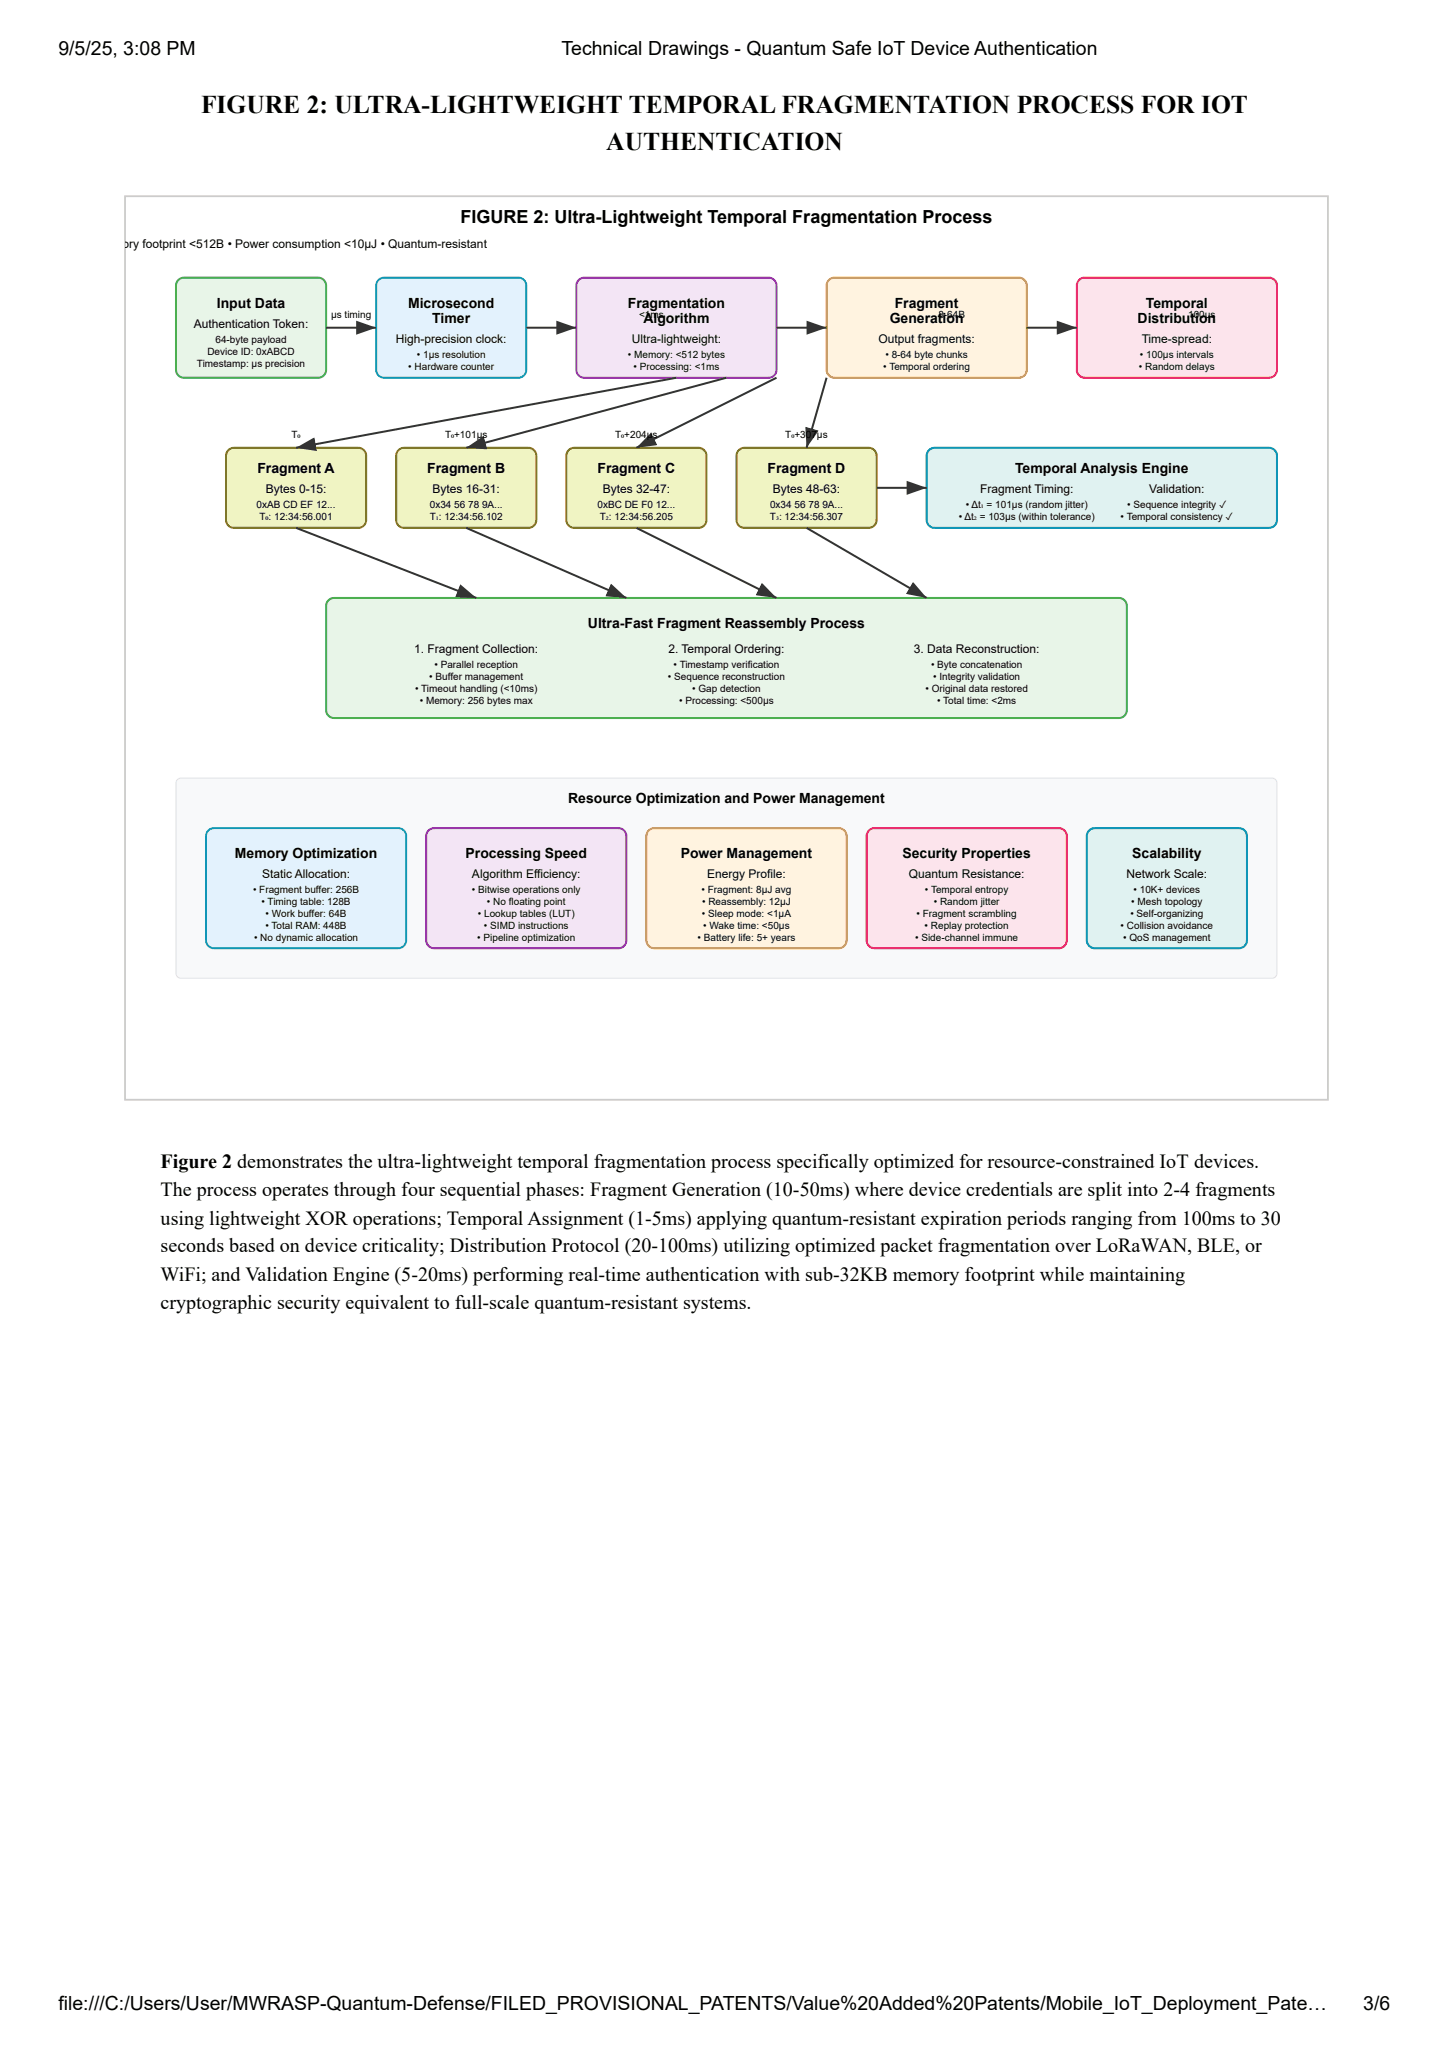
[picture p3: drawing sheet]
<svg xmlns="http://www.w3.org/2000/svg" width="210mm" height="297mm" viewBox="0 0 210 297" stroke-linecap="round" stroke-linejoin="round" font-family="sans-serif">
<defs><g id="words">
<g font-size="3.7">
<text x="29.1" y="16.4">FIGURE 2: ULTRA-LIGHTWEIGHT TEMPORAL FRAGMENTATION PROCESS FOR IOT</text>
<text x="87.9" y="21.7">AUTHENTICATION</text>
</g>
<g font-size="2.9">
<text x="23.3" y="169.3">Figure 2 demonstrates the ultra-lightweight temporal fragmentation process specifically optimized for resource-constrained IoT devices.</text>
<text x="23.3" y="173.3">The process operates through four sequential phases: Fragment Generation (10-50ms) where device credentials are split into 2-4 fragments</text>
<text x="23.3" y="177.5">using lightweight XOR operations; Temporal Assignment (1-5ms) applying quantum-resistant expiration periods ranging from 100ms to 30</text>
<text x="23.3" y="181.5">seconds based on device criticality; Distribution Protocol (20-100ms) utilizing optimized packet fragmentation over LoRaWAN, BLE, or</text>
<text x="23.3" y="185.7">WiFi; and Validation Engine (5-20ms) performing real-time authentication with sub-32KB memory footprint while maintaining</text>
<text x="23.3" y="189.7">cryptographic security equivalent to full-scale quantum-resistant systems.</text>
</g>
<g font-size="2.8">
<text x="8.5" y="7.9">9/5/25, 3:08 PM</text>
<text x="81.4" y="7.9">Technical Drawings - Quantum Safe IoT Device Authentication</text>
<text x="8.5" y="291.3">file:///C:/Users/User/MWRASP-Quantum-Defense/FILED_PROVISIONAL_PATENTS/Value%20Added%20Patents/Mobile_IoT_Deployment_Pate…</text>
<text x="197.6" y="291.3">3/6</text>
</g>
<text font-size="2.6" x="66.7" y="32.3">FIGURE 2: Ultra-Lightweight Temporal Fragmentation Process</text>
<g font-size="2">
<text x="31.4" y="44.6">Input Data</text>
<text x="59.1" y="44.6">Microsecond</text>
<text x="62.7" y="46.8">Timer</text>
<text x="91" y="44.6">Fragmentation</text>
<text x="93.3" y="46.8">Algorithm</text>
<text x="129" y="46.8">Generation</text>
<text x="129.7" y="44.6">Fragment</text>
<text x="164.9" y="46.8">Distribution</text>
<text x="166.1" y="44.6">Temporal</text>
<text x="37.3" y="68.5">Fragment A</text>
<text x="61.9" y="68.5">Fragment B</text>
<text x="86.6" y="68.5">Fragment C</text>
<text x="111.3" y="68.5">Fragment D</text>
<text x="147.1" y="68.5">Temporal Analysis Engine</text>
<text x="85.2" y="91">Ultra-Fast Fragment Reassembly Process</text>
<text x="82.4" y="116.4">Resource Optimization and Power Management</text>
<text x="34" y="124.4">Memory Optimization</text>
<text x="67.5" y="124.4">Processing Speed</text>
<text x="98.7" y="124.4">Power Management</text>
<text x="130.8" y="124.4">Security Properties</text>
<text x="164.1" y="124.4">Scalability</text>
</g>
<g font-size="1.7">
<text x="17.8" y="35.9">ory footprint &lt;512B • Power consumption &lt;10μJ • Quantum-resistant</text>
<text x="28.1" y="47.5">Authentication Token:</text>
<text x="57.4" y="49.7">High-precision clock:</text>
<text x="91.6" y="49.7">Ultra-lightweight:</text>
<text x="127.4" y="49.7">Output fragments:</text>
<text x="165.5" y="49.7">Time-spread:</text>
<text x="38.5" y="71.4">Bytes 0-15:</text>
<text x="62.7" y="71.4">Bytes 16-31:</text>
<text x="87.4" y="71.4">Bytes 32-47:</text>
<text x="112" y="71.4">Bytes 48-63:</text>
<text x="142.1" y="71.4">Fragment Timing:</text>
<text x="166.6" y="71.4">Validation:</text>
<text x="60" y="94.7">1. Fragment Collection:</text>
<text x="96.9" y="94.7">2. Temporal Ordering:</text>
<text x="132.5" y="94.7">3. Data Reconstruction:</text>
<text x="38" y="127.3">Static Allocation:</text>
<text x="68.4" y="127.3">Algorithm Efficiency:</text>
<text x="102.5" y="127.3">Energy Profile:</text>
<text x="131.8" y="127.3">Quantum Resistance:</text>
<text x="163.3" y="127.3">Network Scale:</text>
</g>
<g font-size="1.4">
<text x="48" y="46">μs timing</text>
<text x="92.6" y="46">&lt;1ms</text>
<text x="136" y="46">8-64B</text>
<text x="172.2" y="46">100μs</text>
<text x="28.5" y="53.2">Timestamp: μs precision</text>
<text x="30.1" y="51.4">Device ID: 0xABCD</text>
<text x="31.2" y="49.7">64-byte payload</text>
<text x="59.2" y="53.6">• Hardware counter</text>
<text x="60.4" y="51.9">• 1μs resolution</text>
<text x="91" y="51.9">• Memory: &lt;512 bytes</text>
<text x="91.8" y="53.6">• Processing: &lt;1ms</text>
<text x="128" y="53.6">• Temporal ordering</text>
<text x="128.3" y="51.9">• 8-64 byte chunks</text>
<text x="165.1" y="53.6">• Random delays</text>
<text x="165.2" y="51.9">• 100μs intervals</text>
<text x="42.3" y="63.5">T₀</text>
<text x="64.5" y="63.5">T₀+101μs</text>
<text x="89.2" y="63.5">T₀+204μs</text>
<text x="113.8" y="63.5">T₀+307μs</text>
<text x="37.2" y="73.6">0xAB CD EF 12...</text>
<text x="37.6" y="75.4">T₀: 12:34:56.001</text>
<text x="62.3" y="75.4">T₁: 12:34:56.102</text>
<text x="62.3" y="73.6">0x34</text>
<text x="65.8" y="73.6">56</text>
<text x="67.9" y="73.6">78</text>
<text x="69.9" y="73.6">9A...</text>
<text x="86.6" y="73.6">0xBC DE F0</text>
<text x="86.9" y="75.4">T₂: 12:34:56.205</text>
<text x="95.1" y="73.6">12...</text>
<text x="111.6" y="75.4">T₃: 12:34:56.307</text>
<text x="111.6" y="73.6">0x34</text>
<text x="115.2" y="73.6">56</text>
<text x="117.2" y="73.6">78</text>
<text x="119.2" y="73.6">9A...</text>
<text x="139" y="75.4">• Δt₂ = 103μs (within tolerance)</text>
<text x="140" y="73.6">• Δt₁ = 101μs (random jitter)</text>
<text x="162.4" y="75.4">• Temporal consistency ✓</text>
<text x="163.4" y="73.6">• Sequence integrity ✓</text>
<text x="60.2" y="100.3">• Timeout handling (&lt;10ms)</text>
<text x="62.2" y="98.6">• Buffer management</text>
<text x="63" y="96.8">• Parallel reception</text>
<text x="96.8" y="98.6">• Sequence reconstruction</text>
<text x="97.6" y="96.8">• Timestamp verification</text>
<text x="100.3" y="100.3">• Gap detection</text>
<text x="134.1" y="100.3">• Original data restored</text>
<text x="134.9" y="96.8">• Byte concatenation</text>
<text x="135.3" y="98.6">• Integrity validation</text>
<text x="60.8" y="102.1">• Memory: 256 bytes max</text>
<text x="98.4" y="102.1">• Processing: &lt;500μs</text>
<text x="135.8" y="102.1">• Total time: &lt;2ms</text>
<text x="36.7" y="129.5">• Fragment buffer: 256B</text>
<text x="37.9" y="131.2">• Timing table: 128B</text>
<text x="68.4" y="129.5">• Bitwise operations only</text>
<text x="70.6" y="131.2">• No floating point</text>
<text x="101.7" y="129.5">• Fragment: 8μJ avg</text>
<text x="101.8" y="131.2">• Reassembly: 12μJ</text>
<text x="134.1" y="129.5">• Temporal entropy</text>
<text x="135.4" y="131.2">• Random jitter</text>
<text x="164" y="131.2">• Mesh topology</text>
<text x="164.3" y="129.5">• 10K+ devices</text>
<text x="36.8" y="136.4">• No dynamic allocation</text>
<text x="38.5" y="134.7">• Total RAM: 448B</text>
<text x="38.5" y="133">• Work buffer: 64B</text>
<text x="69.2" y="136.4">• Pipeline optimization</text>
<text x="69.3" y="133">• Lookup tables (LUT)</text>
<text x="70.1" y="134.7">• SIMD instructions</text>
<text x="101.1" y="136.4">• Battery life: 5+ years</text>
<text x="101.7" y="133">• Sleep mode: &lt;1μA</text>
<text x="101.9" y="134.7">• Wake time: &lt;50μs</text>
<text x="132.7" y="136.4">• Side-channel immune</text>
<text x="132.9" y="133">• Fragment scrambling</text>
<text x="134" y="134.7">• Replay protection</text>
<text x="162.4" y="134.7">• Collision avoidance</text>
<text x="162.8" y="136.4">• QoS management</text>
<text x="163.8" y="133">• Self-organizing</text>
</g>
</g></defs>
<path d="M18.1 28.4h174.4v131h-174.4z" fill="none" stroke="#ccc" stroke-width=".26"/>
<path d="M25.9 40.6l.3-.3 .5-.1h19.4a1.16 1.16 0 0 1 1.2 1.2v12.2a1.16 1.16 0 0 1-1.2 1.2h-19.4a1.16 1.16 0 0 1-1.2-1.2v-12.2l.1-.4z" fill="#e8f5e8"/>
<path d="M25.9 40.6l.3-.3 .5-.1h19.4a1.16 1.16 0 0 1 1.2 1.2v12.2a1.16 1.16 0 0 1-1.2 1.2h-19.4a1.16 1.16 0 0 1-1.2-1.2v-12.2l.1-.4z" fill="none" stroke="#4caf50" stroke-width=".29"/>
<path d="M54.9 40.6l.3-.3 .5-.1h19.4a1.16 1.16 0 0 1 1.2 1.2v12.2a1.16 1.16 0 0 1-1.2 1.2h-19.4a1.16 1.16 0 0 1-1.2-1.2v-12.2l.1-.4z" fill="#e3f2fd"/>
<path d="M54.9 40.6l.3-.3 .5-.1h19.4a1.16 1.16 0 0 1 1.2 1.2v12.2a1.16 1.16 0 0 1-1.2 1.2h-19.4a1.16 1.16 0 0 1-1.2-1.2v-12.2l.1-.4z" fill="none" stroke="#2196f3" stroke-width=".29"/>
<path d="M83.9 40.6l.4-.3 .4-.1h26.7a1.16 1.16 0 0 1 1.2 1.2v12.2a1.16 1.16 0 0 1-1.2 1.2h-26.7a1.16 1.16 0 0 1-1.2-1.2v-12.2l.1-.4z" fill="#f3e5f5"/>
<path d="M83.9 40.6l.4-.3 .4-.1h26.7a1.16 1.16 0 0 1 1.2 1.2v12.2a1.16 1.16 0 0 1-1.2 1.2h-26.7a1.16 1.16 0 0 1-1.2-1.2v-12.2l.1-.4z" fill="none" stroke="#9c27b0" stroke-width=".29"/>
<path d="M120.2 40.6l.3-.3 .5-.1h26.7a1.16 1.16 0 0 1 1.1 1.2v12.2a1.16 1.16 0 0 1-1.1 1.2h-26.7a1.16 1.16 0 0 1-1.2-1.2v-12.2l.1-.4z" fill="#fff3e0"/>
<path d="M120.2 40.6l.3-.3 .5-.1h26.7a1.16 1.16 0 0 1 1.1 1.2v12.2a1.16 1.16 0 0 1-1.1 1.2h-26.7a1.16 1.16 0 0 1-1.2-1.2v-12.2l.1-.4z" fill="none" stroke="#ff9800" stroke-width=".29"/>
<path d="M156.4 40.6l.4-.3 .4-.1h26.7a1.16 1.16 0 0 1 1.2 1.2v12.2a1.16 1.16 0 0 1-1.2 1.2h-26.7a1.16 1.16 0 0 1-1.1-1.2v-12.2l.1-.4z" fill="#fce4ec"/>
<path d="M156.4 40.6l.4-.3 .4-.1h26.7a1.16 1.16 0 0 1 1.2 1.2v12.2a1.16 1.16 0 0 1-1.2 1.2h-26.7a1.16 1.16 0 0 1-1.1-1.2v-12.2l.1-.4z" fill="none" stroke="#e91e63" stroke-width=".29"/>
<path d="M33.1 65.3l.4-.3 .4-.1h18a1.16 1.16 0 0 1 1.2 1.2v9.3a1.16 1.16 0 0 1-1.2 1.1h-18a1.16 1.16 0 0 1-1.1-1.1v-9.3l.1-.5z" fill="#f0f4c3"/>
<path d="M33.1 65.3l.4-.3 .4-.1h18a1.16 1.16 0 0 1 1.2 1.2v9.3a1.16 1.16 0 0 1-1.2 1.1h-18a1.16 1.16 0 0 1-1.1-1.1v-9.3l.1-.5z" fill="none" stroke="#827717" stroke-width=".29"/>
<path d="M57.8 65.3l.3-.3 .5-.1h18a1.16 1.16 0 0 1 1.1 1.2v9.3a1.16 1.16 0 0 1-1.1 1.1h-18a1.16 1.16 0 0 1-1.2-1.1v-9.3l.1-.5z" fill="#f0f4c3"/>
<path d="M57.8 65.3l.3-.3 .5-.1h18a1.16 1.16 0 0 1 1.1 1.2v9.3a1.16 1.16 0 0 1-1.1 1.1h-18a1.16 1.16 0 0 1-1.2-1.1v-9.3l.1-.5z" fill="none" stroke="#827717" stroke-width=".29"/>
<path d="M82.4 65.3l.4-.3 .5-.1h17.9a1.16 1.16 0 0 1 1.2 1.2v9.3a1.16 1.16 0 0 1-1.2 1.1h-17.9a1.16 1.16 0 0 1-1.2-1.1v-9.3l.1-.5z" fill="#f0f4c3"/>
<path d="M82.4 65.3l.4-.3 .5-.1h17.9a1.16 1.16 0 0 1 1.2 1.2v9.3a1.16 1.16 0 0 1-1.2 1.1h-17.9a1.16 1.16 0 0 1-1.2-1.1v-9.3l.1-.5z" fill="none" stroke="#827717" stroke-width=".29"/>
<path d="M107.1 65.3l.4-.3 .4-.1h18a1.16 1.16 0 0 1 1.2 1.2v9.3a1.16 1.16 0 0 1-1.2 1.1h-18a1.16 1.16 0 0 1-1.1-1.1v-9.3v-.5z" fill="#f0f4c3"/>
<path d="M107.1 65.3l.4-.3 .4-.1h18a1.16 1.16 0 0 1 1.2 1.2v9.3a1.16 1.16 0 0 1-1.2 1.1h-18a1.16 1.16 0 0 1-1.1-1.1v-9.3v-.5z" fill="none" stroke="#827717" stroke-width=".29"/>
<path d="M134.7 65.3l.3-.3 .5-.1h48.4a1.16 1.16 0 0 1 1.2 1.2v9.3a1.16 1.16 0 0 1-1.2 1.1h-48.4a1.16 1.16 0 0 1-1.2-1.1v-9.3l.1-.5z" fill="#e0f2f1"/>
<path d="M134.7 65.3l.3-.3 .5-.1h48.4a1.16 1.16 0 0 1 1.2 1.2v9.3a1.16 1.16 0 0 1-1.2 1.1h-48.4a1.16 1.16 0 0 1-1.2-1.1v-9.3l.1-.5z" fill="none" stroke="#009688" stroke-width=".29"/>
<path d="M47.6 87l.4-.2 .4-.1h113.8a1.16 1.16 0 0 1 1.1 1.1v15.1a1.16 1.16 0 0 1-1.1 1.2h-113.8a1.16 1.16 0 0 1-1.1-1.2v-15.1l.1-.4z" fill="#e8f5e8"/>
<path d="M47.6 87l.4-.2 .4-.1h113.8a1.16 1.16 0 0 1 1.1 1.1v15.1a1.16 1.16 0 0 1-1.1 1.2h-113.8a1.16 1.16 0 0 1-1.1-1.2v-15.1l.1-.4z" fill="none" stroke="#4caf50" stroke-width=".29"/>
<path d="M25.7 113l.5-.2h158.2a.73 .73 0 0 1 .7 .7v27.6a.73 .73 0 0 1-.7 .7h-158.2a.73 .73 0 0 1-.7-.7v-27.6z" fill="#f8f9fa"/>
<path d="M25.7 113l.5-.2h158.2a.73 .73 0 0 1 .7 .7v27.6a.73 .73 0 0 1-.7 .7h-158.2a.73 .73 0 0 1-.7-.7v-27.6z" fill="none" stroke="#dee2e6" stroke-width=".15"/>
<path d="M30.2 120.4l.4-.3 .4-.1h26.7a1.16 1.16 0 0 1 1.2 1.2v15.1a1.16 1.16 0 0 1-1.2 1.2h-26.7a1.16 1.16 0 0 1-1.1-1.2v-15.1l.1-.4z" fill="#e3f2fd"/>
<path d="M30.2 120.4l.4-.3 .4-.1h26.7a1.16 1.16 0 0 1 1.2 1.2v15.1a1.16 1.16 0 0 1-1.2 1.2h-26.7a1.16 1.16 0 0 1-1.1-1.2v-15.1l.1-.4z" fill="none" stroke="#2196f3" stroke-width=".29"/>
<path d="M62.1 120.4l.4-.3 .4-.1h26.7a1.16 1.16 0 0 1 1.2 1.2v15.1a1.16 1.16 0 0 1-1.2 1.2h-26.7a1.16 1.16 0 0 1-1.1-1.2v-15.1l.1-.4z" fill="#f3e5f5"/>
<path d="M62.1 120.4l.4-.3 .4-.1h26.7a1.16 1.16 0 0 1 1.2 1.2v15.1a1.16 1.16 0 0 1-1.2 1.2h-26.7a1.16 1.16 0 0 1-1.1-1.2v-15.1l.1-.4z" fill="none" stroke="#9c27b0" stroke-width=".29"/>
<path d="M94 120.4l.4-.3 .5-.1h26.7a1.16 1.16 0 0 1 1.1 1.2v15.1a1.16 1.16 0 0 1-1.1 1.2h-26.7a1.16 1.16 0 0 1-1.2-1.2v-15.1l.1-.4z" fill="#fff3e0"/>
<path d="M94 120.4l.4-.3 .5-.1h26.7a1.16 1.16 0 0 1 1.1 1.2v15.1a1.16 1.16 0 0 1-1.1 1.2h-26.7a1.16 1.16 0 0 1-1.2-1.2v-15.1l.1-.4z" fill="none" stroke="#ff9800" stroke-width=".29"/>
<path d="M126 120.4l.3-.3 .5-.1h26.7a1.16 1.16 0 0 1 1.1 1.2v15.1a1.16 1.16 0 0 1-1.1 1.2h-26.7a1.16 1.16 0 0 1-1.2-1.2v-15.1l.1-.4z" fill="#fce4ec"/>
<path d="M126 120.4l.3-.3 .5-.1h26.7a1.16 1.16 0 0 1 1.1 1.2v15.1a1.16 1.16 0 0 1-1.1 1.2h-26.7a1.16 1.16 0 0 1-1.2-1.2v-15.1l.1-.4z" fill="none" stroke="#e91e63" stroke-width=".29"/>
<path d="M157.9 120.4l.3-.3 .5-.1h20.9a1.16 1.16 0 0 1 1.1 1.2v15.1a1.16 1.16 0 0 1-1.1 1.2h-20.9a1.16 1.16 0 0 1-1.2-1.2v-15.1l.1-.4z" fill="#e0f2f1"/>
<path d="M157.9 120.4l.3-.3 .5-.1h20.9a1.16 1.16 0 0 1 1.1 1.2v15.1a1.16 1.16 0 0 1-1.1 1.2h-20.9a1.16 1.16 0 0 1-1.2-1.2v-15.1l.1-.4z" fill="none" stroke="#009688" stroke-width=".29"/>
<path d="M47.3 47.5h7.2" fill="none" stroke="#333" stroke-width=".29"/>
<path d="M51.6 46.5l2.9 1-2.9 1z" fill="#333"/>
<path d="M76.3 47.5h7.2" fill="none" stroke="#333" stroke-width=".29"/>
<path d="M80.6 46.5l2.9 1-2.9 1z" fill="#333"/>
<path d="M112.6 47.5h7.2" fill="none" stroke="#333" stroke-width=".29"/>
<path d="M116.9 46.5l2.9 1-2.9 1z" fill="#333"/>
<path d="M148.8 47.5h7.3" fill="none" stroke="#333" stroke-width=".29"/>
<path d="M153.2 46.5l2.9 1-2.9 1z" fill="#333"/>
<path d="M98.1 54.8l-55.2 10.1" fill="none" stroke="#333" stroke-width=".29"/>
<path d="M42.9 64.9l2.7-1.5 .4 2z" fill="#333"/>
<path d="M105.3 54.8l-37.7 10.1" fill="none" stroke="#333" stroke-width=".29"/>
<path d="M67.6 64.9l2.5-1.7 .5 1.9z" fill="#333"/>
<path d="M112.6 54.8l-20.4 10.1" fill="none" stroke="#333" stroke-width=".29"/>
<path d="M94.4 62.7l.9 1.8-3.1 .4z" fill="#333"/>
<path d="M119.8 54.8l-2.9 10.1" fill="none" stroke="#333" stroke-width=".29"/>
<path d="M116.7 61.8l2 .6-1.8 2.5z" fill="#333"/>
<path d="M127.1 70.7h7.2" fill="none" stroke="#333" stroke-width=".29"/>
<path d="M131.4 69.7l2.9 1-2.9 1z" fill="#333"/>
<path d="M42.9 76.5l26.1 10.2" fill="none" stroke="#333" stroke-width=".29"/>
<path d="M66.7 84.7l2.3 2-3-.1z" fill="#333"/>
<path d="M67.6 76.5l23.2 10.2" fill="none" stroke="#333" stroke-width=".29"/>
<path d="M88.5 84.6l2.3 2.1-3.1-.3z" fill="#333"/>
<path d="M92.2 76.5l20.4 10.2" fill="none" stroke="#333" stroke-width=".29"/>
<path d="M110.4 84.5l2.2 2.2-3.1-.4z" fill="#333"/>
<path d="M116.9 76.5l17.4 10.2" fill="none" stroke="#333" stroke-width=".29"/>
<path d="M132.3 84.3l2 2.4-3-.6z" fill="#333"/>
<use href="#words"/>
</svg>
